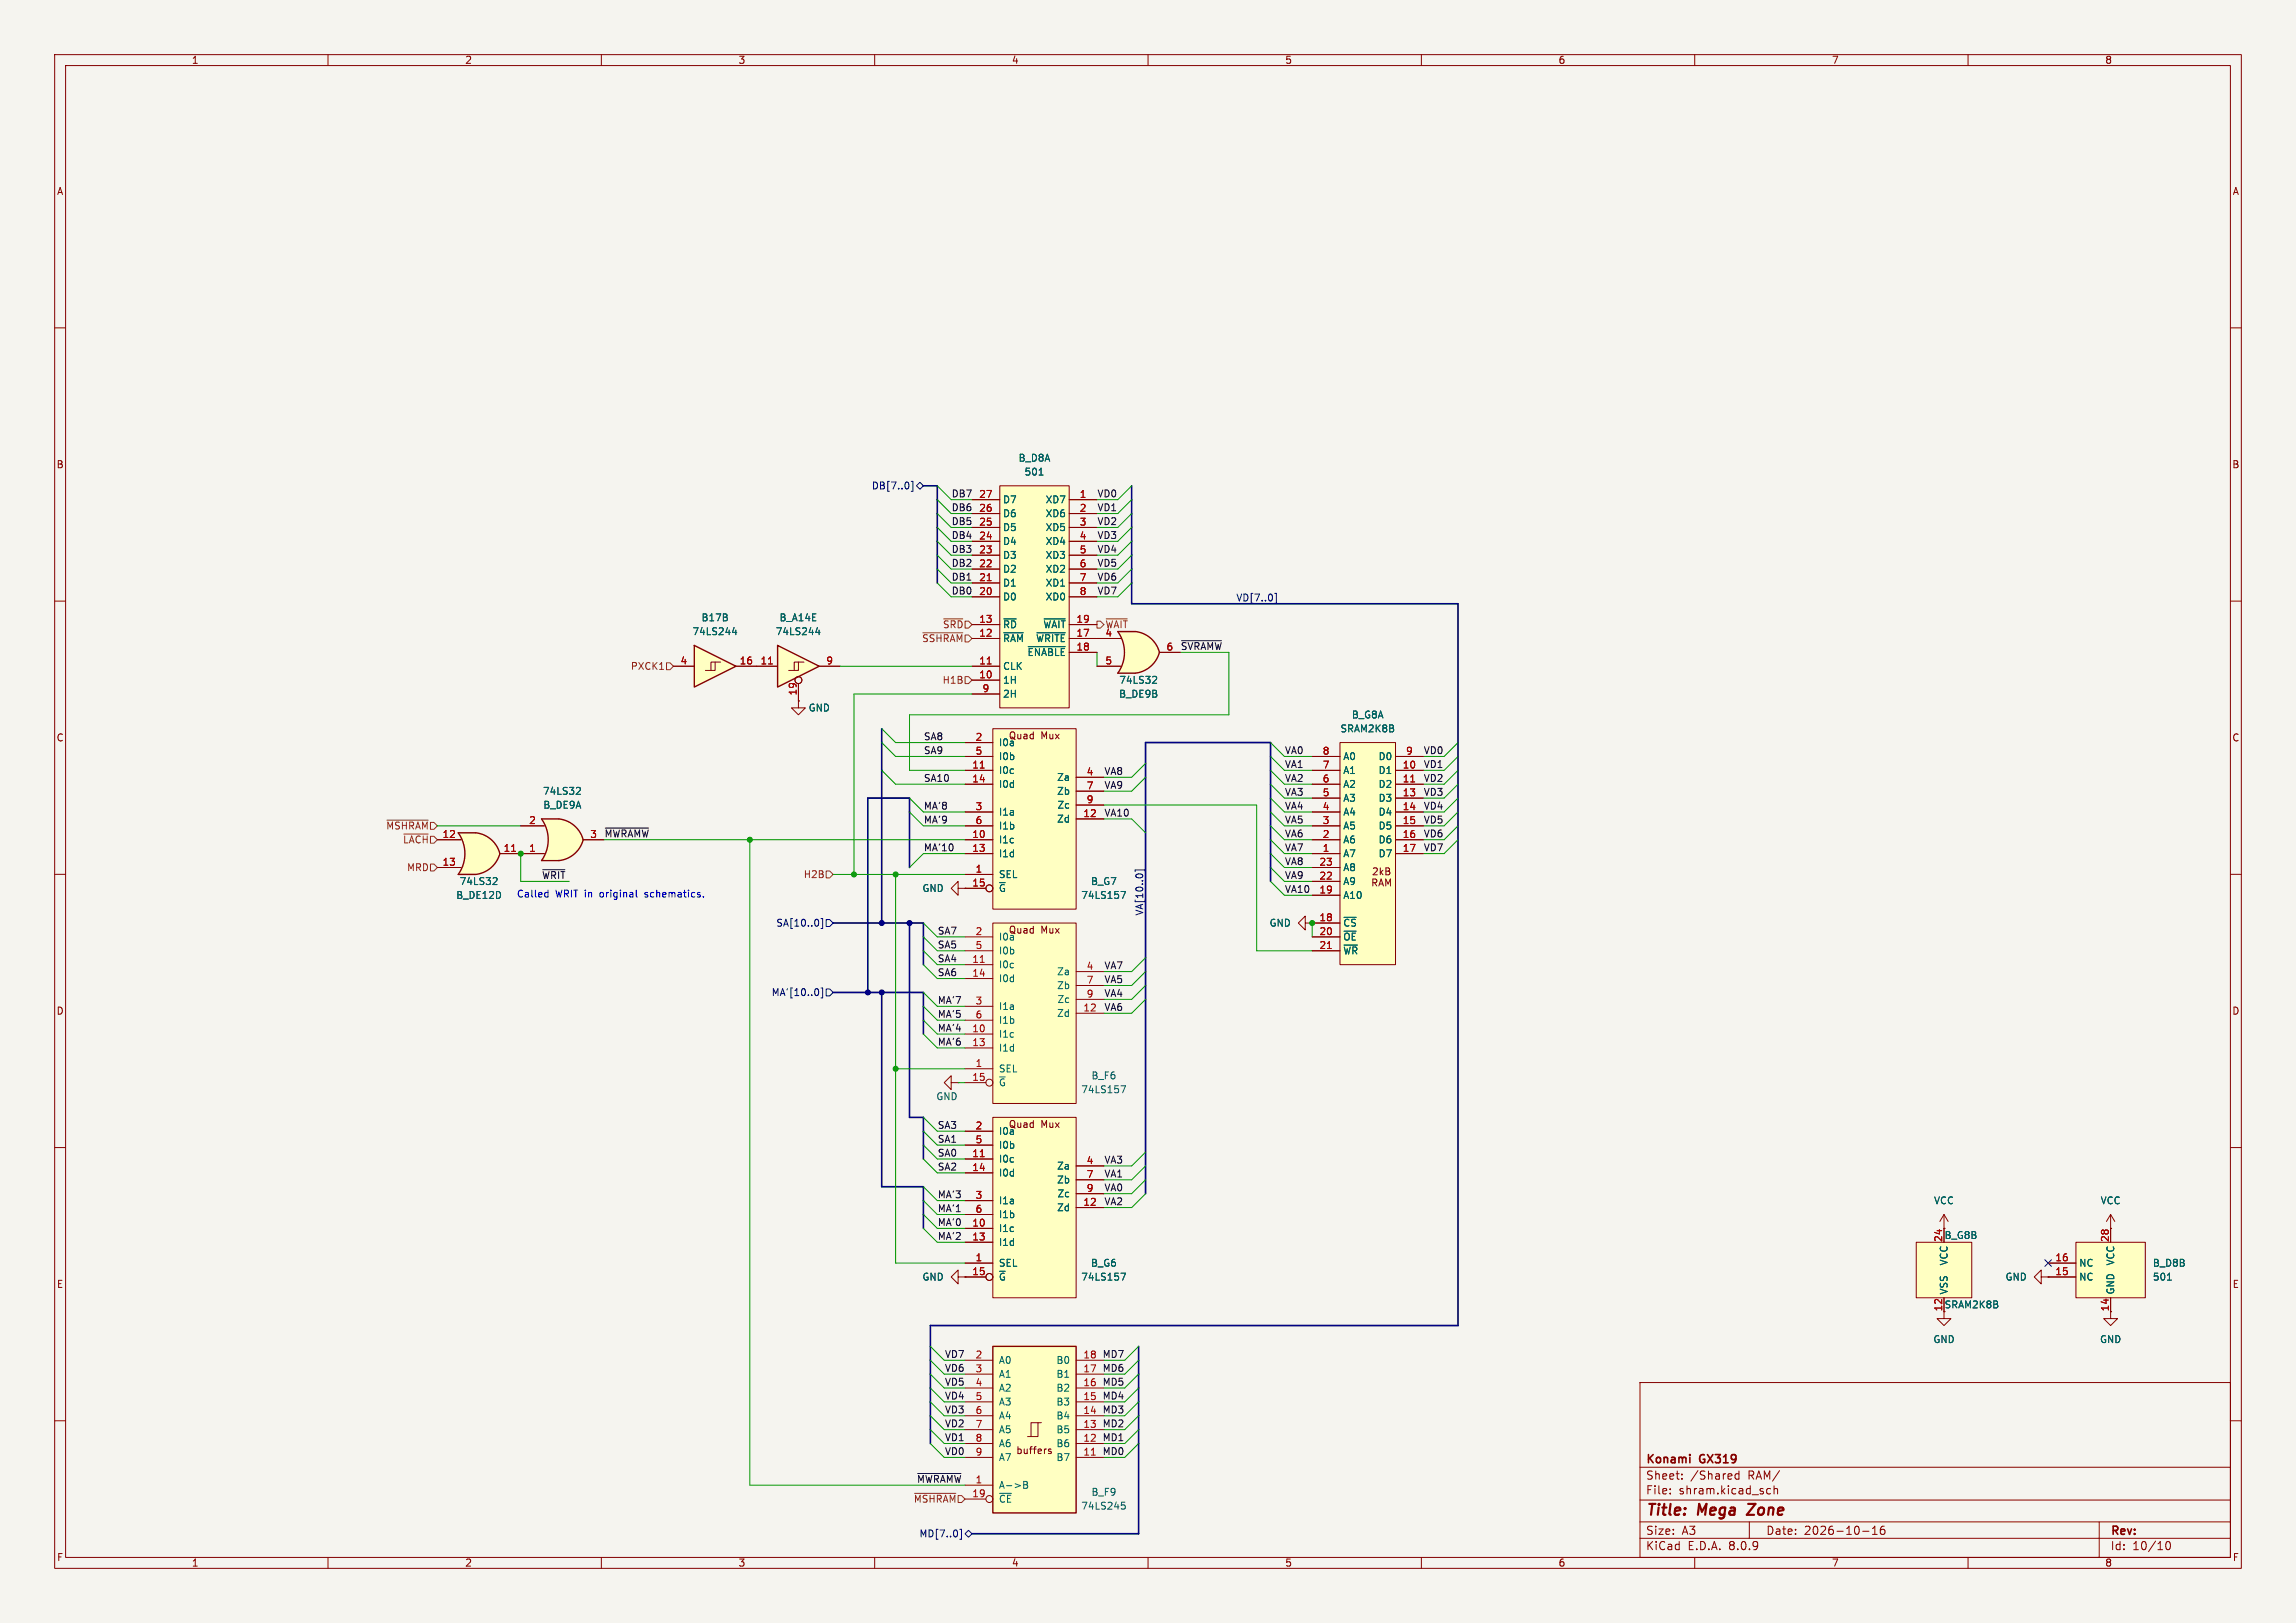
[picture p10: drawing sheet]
<svg xmlns="http://www.w3.org/2000/svg" width="420mm" height="297mm" viewBox="0 0 420 297" stroke-linecap="round" stroke-linejoin="round" font-family="sans-serif">
<defs><g id="words">
<g font-size="2.8" fill="#840000">
<text x="301" y="277.9">Title:</text>
<text x="310.6" y="277.9">Mega</text>
<text x="320.6" y="277.9">Zone</text>
</g>
<g font-size="2.1" fill="#840000">
<text x="301" y="268.2">Konami</text>
<text x="311" y="268.2">GX319</text>
<text x="301" y="273.7">File:</text>
<text x="301" y="271">Sheet:</text>
<text x="307.1" y="273.7">shram.kicad_sch</text>
<text x="309.2" y="271">/Shared</text>
<text x="319.8" y="271">RAM/</text>
<text x="301" y="281.1">Size:</text>
<text x="307.6" y="281.1">A3</text>
<text x="323" y="281.1">Date:</text>
<text x="330" y="281.1">2026-10-16</text>
<text x="386" y="281.3">Rev:</text>
<text x="301" y="283.9">KiCad</text>
<text x="308.7" y="283.9">E.D.A.</text>
<text x="316.3" y="283.9">8.0.9</text>
<text x="386" y="283.9">Id:</text>
<text x="390.1" y="283.9">10/10</text>
</g>
<g font-size="1.8" fill="#840000">
<text x="35" y="11.9">1</text>
<text x="85" y="11.9">2</text>
<text x="135" y="11.9">3</text>
<text x="185" y="11.9">4</text>
<text x="235" y="11.9">5</text>
<text x="285" y="11.9">6</text>
<text x="335" y="11.9">7</text>
<text x="385" y="11.9">8</text>
<text x="10.3" y="35.9">A</text>
<text x="408.3" y="35.9">A</text>
<text x="10.3" y="85.9">B</text>
<text x="408.2" y="85.9">B</text>
<text x="10.3" y="135.9">C</text>
<text x="184.4" y="135.5">Quad</text>
<text x="190.4" y="135.5">Mux</text>
<text x="408.2" y="135.9">C</text>
<text x="184.4" y="171.1">Quad</text>
<text x="190.4" y="171.1">Mux</text>
<text x="10.3" y="185.9">D</text>
<text x="408.2" y="185.9">D</text>
<text x="184.4" y="206.6">Quad</text>
<text x="190.4" y="206.6">Mux</text>
<text x="10.3" y="235.9">E</text>
<text x="408.3" y="235.9">E</text>
<text x="185.8" y="266.3">buffers</text>
<text x="10.3" y="285.9">F</text>
<text x="35" y="286.9">1</text>
<text x="85" y="286.9">2</text>
<text x="135" y="286.9">3</text>
<text x="185" y="286.9">4</text>
<text x="235" y="286.9">5</text>
<text x="285" y="286.9">6</text>
<text x="335" y="286.9">7</text>
<text x="385" y="286.9">8</text>
<text x="408.3" y="285.9">F</text>
</g>
<g font-size="1.8" fill="#000084">
<text x="159.4" y="89.8">DB[7..0]</text>
<text x="226.1" y="110.1">VD[7..0]</text>
<text x="209.2" y="167.6" transform="rotate(-90 209.2 167.6)">VA[10..0]</text>
<text x="141.9" y="169.8">SA[10..0]</text>
<text x="141.1" y="182.5">MA'[10..0]</text>
<text x="168.1" y="281.5">MD[7..0]</text>
</g>
<g font-size="1.8" fill="#006464">
<text x="186.2" y="84.7">B_D8A</text>
<text x="187.3" y="87.2">501</text>
<text x="183.4" y="94.8">D6</text>
<text x="183.4" y="92.3">D7</text>
<text x="191.2" y="92.3">XD7</text>
<text x="191.2" y="94.8">XD6</text>
<text x="183.4" y="99.9">D4</text>
<text x="183.4" y="97.4">D5</text>
<text x="191.2" y="97.4">XD5</text>
<text x="191.2" y="99.9">XD4</text>
<text x="183.4" y="107.5">D1</text>
<text x="183.4" y="105">D2</text>
<text x="183.4" y="102.5">D3</text>
<text x="191.2" y="102.5">XD3</text>
<text x="191.2" y="105">XD2</text>
<text x="191.2" y="107.5">XD1</text>
<text x="128.2" y="113.9">B17B</text>
<text x="142.5" y="113.9">B_A14E</text>
<text x="183.4" y="110.1">D0</text>
<text x="191.2" y="110.1">XD0</text>
<text x="126.6" y="116.4">74LS244</text>
<text x="141.8" y="116.4">74LS244</text>
<text x="183.4" y="117.7">~{RAM}~{WRITE}</text>
<text x="183.4" y="115.2">~{RD}</text>
<text x="190.8" y="115.2">~{WAIT}</text>
<text x="183.4" y="125.3">1H</text>
<text x="183.4" y="122.8">CLK</text>
<text x="187.9" y="120.2">~{ENABLE}</text>
<text x="204.6" y="125.3">74LS32</text>
<text x="147.8" y="130.4">GND</text>
<text x="183.4" y="127.9">2H</text>
<text x="204.6" y="127.9">B_DE9B</text>
<text x="247.2" y="131.7">B_G8A</text>
<text x="182.6" y="136.8">I0a</text>
<text x="245.1" y="134.2">SRAM2K8B</text>
<text x="182.6" y="141.8">I0c</text>
<text x="182.6" y="139.3">I0b</text>
<text x="193.3" y="143.1">Za</text>
<text x="245.6" y="141.8">A1</text>
<text x="245.6" y="139.3">A0</text>
<text x="252.1" y="141.8">D1</text>
<text x="252.1" y="139.3">D0</text>
<text x="99.2" y="145.6">74LS32</text>
<text x="99.3" y="148.2">B_DE9A</text>
<text x="182.6" y="144.4">I0d</text>
<text x="182.6" y="149.5">I1a</text>
<text x="193.3" y="145.6">Zb</text>
<text x="193.3" y="148.2">Zc</text>
<text x="245.6" y="149.5">A4</text>
<text x="245.6" y="146.9">A3</text>
<text x="245.6" y="144.4">A2</text>
<text x="252.1" y="144.4">D2</text>
<text x="252.1" y="146.9">D3</text>
<text x="252.1" y="149.5">D4</text>
<text x="182.6" y="154.5">I1c</text>
<text x="182.6" y="152">I1b</text>
<text x="193.3" y="150.7">Zd</text>
<text x="245.6" y="154.5">A6</text>
<text x="245.6" y="152">A5</text>
<text x="252.1" y="152">D5</text>
<text x="252.1" y="154.5">D6</text>
<text x="182.6" y="160.9">SEL</text>
<text x="182.6" y="157.1">I1d</text>
<text x="245.6" y="157.1">A7</text>
<text x="245.6" y="159.6">A8</text>
<text x="252.1" y="157.1">D7</text>
<text x="83.4" y="164.7">B_DE12D</text>
<text x="84" y="162.2">74LS32</text>
<text x="168.6" y="163.4">GND</text>
<text x="182.6" y="163.4">~{G}</text>
<text x="197.7" y="164.7">74LS157</text>
<text x="199.5" y="162.2">B_G7</text>
<text x="245.6" y="164.7">A10</text>
<text x="245.6" y="162.2">A9</text>
<text x="182.6" y="172.3">I0a</text>
<text x="232.1" y="169.8">GND</text>
<text x="245.6" y="169.8">~{CS}</text>
<text x="245.6" y="172.3">~{OE}</text>
<text x="182.6" y="177.4">I0c</text>
<text x="182.6" y="179.9">I0d</text>
<text x="182.6" y="174.9">I0b</text>
<text x="193.3" y="178.7">Za</text>
<text x="245.6" y="174.9">~{WR}</text>
<text x="182.6" y="185">I1a</text>
<text x="193.3" y="181.2">Zb</text>
<text x="193.3" y="183.7">Zc</text>
<text x="182.6" y="190.1">I1c</text>
<text x="182.6" y="187.6">I1b</text>
<text x="193.3" y="186.3">Zd</text>
<text x="182.6" y="196.4">SEL</text>
<text x="182.6" y="192.6">I1d</text>
<text x="199.6" y="197.7">B_F6</text>
<text x="171.2" y="201.5">GND</text>
<text x="182.6" y="199">~{G}</text>
<text x="197.7" y="200.3">74LS157</text>
<text x="182.6" y="207.9">I0a</text>
<text x="182.6" y="213">I0c</text>
<text x="182.6" y="215.5">I0d</text>
<text x="182.6" y="210.4">I0b</text>
<text x="193.3" y="214.2">Za</text>
<text x="182.6" y="220.6">I1a</text>
<text x="193.3" y="221.8">Zd</text>
<text x="193.3" y="216.8">Zb</text>
<text x="193.3" y="219.3">Zc</text>
<text x="353.7" y="220.6">VCC</text>
<text x="384.2" y="220.6">VCC</text>
<text x="182.6" y="225.7">I1c</text>
<text x="182.6" y="223.1">I1b</text>
<text x="355.6" y="226.9">B_G8B</text>
<text x="182.6" y="232">SEL</text>
<text x="182.6" y="228.2">I1d</text>
<text x="199.5" y="232">B_G6</text>
<text x="356.5" y="231.7" transform="rotate(-90 356.5 231.7)">VCC</text>
<text x="380.2" y="232">NC</text>
<text x="386.9" y="231.7" transform="rotate(-90 386.9 231.7)">VCC</text>
<text x="393.7" y="232">B_D8B</text>
<text x="168.6" y="234.5">GND</text>
<text x="182.6" y="234.5">~{G}</text>
<text x="197.7" y="234.5">74LS157</text>
<text x="355.6" y="239.6">SRAM2K8B</text>
<text x="356.5" y="237" transform="rotate(-90 356.5 237)">VSS</text>
<text x="366.8" y="234.5">GND</text>
<text x="380.2" y="234.5">NC</text>
<text x="386.9" y="237" transform="rotate(-90 386.9 237)">GND</text>
<text x="393.7" y="234.5">501</text>
<text x="353.6" y="246">GND</text>
<text x="384" y="246">GND</text>
<text x="182.6" y="249.8">A0</text>
<text x="193.2" y="249.8">B0</text>
<text x="182.6" y="252.3">A1</text>
<text x="182.6" y="254.9">A2</text>
<text x="182.6" y="257.4">A3</text>
<text x="193.2" y="257.4">B3</text>
<text x="193.2" y="254.9">B2</text>
<text x="193.2" y="252.3">B1</text>
<text x="182.6" y="259.9">A4</text>
<text x="182.6" y="262.5">A5</text>
<text x="193.2" y="262.5">B5</text>
<text x="193.2" y="259.9">B4</text>
<text x="182.6" y="265">A6</text>
<text x="182.6" y="267.6">A7</text>
<text x="193.2" y="267.6">B7</text>
<text x="193.2" y="265">B6</text>
<text x="182.6" y="272.6">A-&gt;B</text>
<text x="182.6" y="275.2">~{CE}</text>
<text x="199.6" y="273.9">B_F9</text>
<text x="197.7" y="276.5">74LS245</text>
</g>
<g font-size="1.8" fill="#0f0f0f">
<text x="174" y="91.1">DB7</text>
<text x="174" y="93.6">DB6</text>
<text x="200.7" y="93.6">VD1</text>
<text x="200.7" y="91.1">VD0</text>
<text x="174" y="101.3">DB3</text>
<text x="174" y="96.2">DB5</text>
<text x="174" y="98.7">DB4</text>
<text x="200.7" y="96.2">VD2</text>
<text x="200.7" y="98.7">VD3</text>
<text x="200.7" y="101.3">VD4</text>
<text x="174" y="103.8">DB2</text>
<text x="174" y="106.3">DB1</text>
<text x="200.7" y="106.3">VD6</text>
<text x="200.7" y="103.8">VD5</text>
<text x="174" y="108.9">DB0</text>
<text x="200.7" y="108.9">VD7</text>
<text x="215.9" y="119">~{SVRAMW}</text>
<text x="168.9" y="135.5">SA8</text>
<text x="168.9" y="138.1">SA9</text>
<text x="168.9" y="143.2">SA10</text>
<text x="201.9" y="141.9">VA8</text>
<text x="234.9" y="140.6">VA1</text>
<text x="234.9" y="143.2">VA2</text>
<text x="234.9" y="138.1">VA0</text>
<text x="260.3" y="140.6">VD1</text>
<text x="260.3" y="143.2">VD2</text>
<text x="260.3" y="138.1">VD0</text>
<text x="168.9" y="148.2">MA'8</text>
<text x="201.9" y="144.4">VA9</text>
<text x="201.9" y="149.5">VA10</text>
<text x="234.9" y="148.2">VA4</text>
<text x="234.9" y="145.7">VA3</text>
<text x="260.3" y="148.2">VD4</text>
<text x="260.3" y="145.7">VD3</text>
<text x="110.5" y="153.3">~{MWRAMW}</text>
<text x="168.9" y="150.8">MA'9</text>
<text x="168.9" y="155.9">MA'10</text>
<text x="234.9" y="153.3">VA6</text>
<text x="234.9" y="155.9">VA7</text>
<text x="234.9" y="150.8">VA5</text>
<text x="260.3" y="155.9">VD7</text>
<text x="260.3" y="150.8">VD5</text>
<text x="260.3" y="153.3">VD6</text>
<text x="99.1" y="160.9">~{WRIT}</text>
<text x="234.9" y="158.4">VA8</text>
<text x="234.9" y="160.9">VA9</text>
<text x="234.9" y="163.5">VA10</text>
<text x="171.4" y="171.1">SA7</text>
<text x="171.4" y="173.6">SA5</text>
<text x="171.4" y="176.2">SA4</text>
<text x="171.4" y="178.7">SA6</text>
<text x="201.9" y="180">VA5</text>
<text x="201.9" y="177.5">VA7</text>
<text x="171.4" y="183.8">MA'7</text>
<text x="201.9" y="185.1">VA6</text>
<text x="201.9" y="182.5">VA4</text>
<text x="171.4" y="186.3">MA'5</text>
<text x="171.4" y="188.9">MA'4</text>
<text x="171.4" y="191.4">MA'6</text>
<text x="171.4" y="206.7">SA3</text>
<text x="171.4" y="209.2">SA1</text>
<text x="171.4" y="211.7">SA0</text>
<text x="171.4" y="214.3">SA2</text>
<text x="201.9" y="213">VA3</text>
<text x="201.9" y="215.6">VA1</text>
<text x="171.4" y="221.9">MA'1</text>
<text x="171.4" y="219.4">MA'3</text>
<text x="201.9" y="218.1">VA0</text>
<text x="201.9" y="220.6">VA2</text>
<text x="171.4" y="224.4">MA'0</text>
<text x="171.4" y="227">MA'2</text>
<text x="172.8" y="251.1">VD6</text>
<text x="172.8" y="248.6">VD7</text>
<text x="201.6" y="248.6">MD7</text>
<text x="201.6" y="251.1">MD6</text>
<text x="172.8" y="253.7">VD5</text>
<text x="172.8" y="256.2">VD4</text>
<text x="201.6" y="256.2">MD4</text>
<text x="201.6" y="253.7">MD5</text>
<text x="172.8" y="261.3">VD2</text>
<text x="172.8" y="263.8">VD1</text>
<text x="172.8" y="258.7">VD3</text>
<text x="201.6" y="261.3">MD2</text>
<text x="201.6" y="258.7">MD3</text>
<text x="201.6" y="263.8">MD1</text>
<text x="172.8" y="266.4">VD0</text>
<text x="201.6" y="266.4">MD0</text>
<text x="167.6" y="271.4">~{MWRAMW}1</text>
</g>
<g font-size="1.8" fill="#a90000">
<text x="179" y="93.7">26</text>
<text x="179" y="91.2">27</text>
<text x="197.4" y="91.2">1</text>
<text x="197.4" y="93.7">2</text>
<text x="179" y="101.3">23</text>
<text x="179" y="98.8">24</text>
<text x="179" y="96.3">25</text>
<text x="197.4" y="96.3">3</text>
<text x="197.4" y="98.8">4</text>
<text x="197.4" y="101.3">5</text>
<text x="179" y="106.4">21</text>
<text x="179" y="103.9">22</text>
<text x="197.4" y="103.9">6</text>
<text x="197.4" y="106.4">7</text>
<text x="179" y="109">20</text>
<text x="197.4" y="109">8</text>
<text x="179" y="116.6">12</text>
<text x="179" y="114">13</text>
<text x="196.8" y="116.6">17</text>
<text x="196.8" y="119.1">18</text>
<text x="196.8" y="114">19</text>
<text x="202.1" y="116.6">4</text>
<text x="213.3" y="119.1">6</text>
<text x="124.4" y="121.7">4</text>
<text x="135.2" y="121.7">16</text>
<text x="139" y="121.7">11</text>
<text x="151.1" y="121.7">9</text>
<text x="179" y="124.2">10</text>
<text x="179" y="121.7">11</text>
<text x="202.1" y="121.7">5</text>
<text x="145.8" y="127.4" transform="rotate(-90 145.8 127.4)">19</text>
<text x="179.6" y="126.7">9</text>
<text x="178.4" y="135.6">2</text>
<text x="177.8" y="140.7">11</text>
<text x="177.8" y="143.3">14</text>
<text x="178.4" y="138.2">5</text>
<text x="198.7" y="142">4</text>
<text x="241.9" y="143.3">6</text>
<text x="241.9" y="140.7">7</text>
<text x="241.9" y="138.2">8</text>
<text x="256.5" y="140.7">10</text>
<text x="256.5" y="143.3">11</text>
<text x="257.1" y="138.2">9</text>
<text x="178.4" y="148.3">3</text>
<text x="198.1" y="149.6">12</text>
<text x="198.7" y="144.5">7</text>
<text x="198.7" y="147.1">9</text>
<text x="241.9" y="148.3">4</text>
<text x="241.9" y="145.8">5</text>
<text x="256.5" y="145.8">13</text>
<text x="256.5" y="148.3">14</text>
<text x="80.9" y="153.4">12</text>
<text x="92" y="156">11</text>
<text x="96.7" y="156">1</text>
<text x="96.7" y="150.9">2</text>
<text x="107.9" y="153.4">3</text>
<text x="177.8" y="153.4">10</text>
<text x="177.8" y="156">13</text>
<text x="178.4" y="150.9">6</text>
<text x="241.9" y="156">1</text>
<text x="241.9" y="153.4">2</text>
<text x="241.9" y="150.9">3</text>
<text x="256.5" y="150.9">15</text>
<text x="256.5" y="153.4">16</text>
<text x="256.5" y="156">17</text>
<text x="80.9" y="158.5">13</text>
<text x="178.4" y="159.8">1</text>
<text x="241.3" y="161">22</text>
<text x="241.3" y="158.5">23</text>
<text x="177.8" y="162.3">15</text>
<text x="241.3" y="163.6">19</text>
<text x="178.4" y="171.2">2</text>
<text x="178.4" y="173.7">5</text>
<text x="241.3" y="168.7">18</text>
<text x="241.3" y="171.2">20</text>
<text x="241.3" y="173.7">21</text>
<text x="177.8" y="176.3">11</text>
<text x="177.8" y="178.8">14</text>
<text x="198.7" y="177.5">4</text>
<text x="178.4" y="183.9">3</text>
<text x="198.1" y="185.2">12</text>
<text x="198.7" y="180.1">7</text>
<text x="198.7" y="182.6">9</text>
<text x="177.8" y="189">10</text>
<text x="177.8" y="191.5">13</text>
<text x="178.4" y="186.4">6</text>
<text x="177.8" y="197.9">15</text>
<text x="178.4" y="195.3">1</text>
<text x="178.4" y="206.8">2</text>
<text x="178.4" y="209.3">5</text>
<text x="177.8" y="211.8">11</text>
<text x="177.8" y="214.4">14</text>
<text x="198.7" y="213.1">4</text>
<text x="198.7" y="215.6">7</text>
<text x="178.4" y="219.5">3</text>
<text x="178.4" y="222">6</text>
<text x="198.1" y="220.7">12</text>
<text x="198.7" y="218.2">9</text>
<text x="177.8" y="224.5">10</text>
<text x="177.8" y="227.1">13</text>
<text x="355.3" y="227.4" transform="rotate(-90 355.3 227.4)">24</text>
<text x="385.8" y="227.4" transform="rotate(-90 385.8 227.4)">28</text>
<text x="177.8" y="233.4">15</text>
<text x="178.4" y="230.9">1</text>
<text x="375.9" y="233.4">15</text>
<text x="375.9" y="230.9">16</text>
<text x="355.3" y="240.1" transform="rotate(-90 355.3 240.1)">12</text>
<text x="385.8" y="240.1" transform="rotate(-90 385.8 240.1)">14</text>
<text x="178.4" y="248.7">2</text>
<text x="178.4" y="251.2">3</text>
<text x="198.1" y="251.2">17</text>
<text x="198.1" y="248.7">18</text>
<text x="178.4" y="253.7">4</text>
<text x="178.4" y="256.3">5</text>
<text x="198.1" y="256.3">15</text>
<text x="198.1" y="253.7">16</text>
<text x="178.4" y="258.8">6</text>
<text x="178.4" y="261.4">7</text>
<text x="178.4" y="263.9">8</text>
<text x="198.1" y="263.9">12</text>
<text x="198.1" y="261.4">13</text>
<text x="198.1" y="258.8">14</text>
<text x="178.4" y="266.4">9</text>
<text x="198.1" y="266.4">11</text>
<text x="177.8" y="274.1">19</text>
</g>
<g font-size="1.8" fill="#725600">
<text x="168.6" y="117.7">~{SSHRAM}</text>
<text x="172.4" y="115.2">~{SRD}</text>
<text x="202.1" y="115.2">~{WAIT}</text>
<text x="115.3" y="122.8">PXCK1</text>
<text x="172.3" y="125.3">H1B</text>
<text x="70.5" y="152">~{MSHRAM}</text>
<text x="73.6" y="154.5">~{LACH}</text>
<text x="74.4" y="159.6">MRD</text>
<text x="146.9" y="160.9">H2B</text>
<text x="167.1" y="275.2">~{MSHRAM}</text>
</g>
<g font-size="1.8" fill="#0000c2">
<text x="94.5" y="164.4">Called</text>
<text x="101.6" y="164.4">WRIT in</text>
<text x="110" y="164.4">original</text>
<text x="118.4" y="164.4">schematics.</text>
</g>
</g></defs>
<path d="M0 0h420v297h-420z" fill="#f5f4ef" stroke="#f5f4ef" stroke-width=".18"/>
<g fill="none" stroke="#840000" stroke-width=".18">
<path d="M10 10h400v277h-400zM12 12h396v273h-396zM60 10v2M110 10v2M160 10v2M210 10v2M260 10v2M310 10v2M360 10v2M10 60h2M408 60h2M10 110h2"/>
<path d="M408 110h2M10 160h2M408 160h2M10 210h2M408 210h2M300 253h108v32h-108zM10 260h2M300 278.5h108M300 274.5h108M300 268.5h108M305.5 273.2v.2M305.5 272.5v.1"/>
<path d="M307.7 270.5v.2M307.7 269.8v.1M318.1 269.2v1.5M318.1 269.8l-.4-.1-.3 .3v.4l.1 .2h.6M320 278.5v3M323.3 273.3h.6M323.3 272.5h.6M324.5 272.5l.2-.1 .4 .1 .1 .9M324.5 271.9v1.5M342.5 279.7l.4-.4v1.5M344.7 279.3a.59 .59 0 0 0-.8 .6v.6l.2 .2 .4 .1 .2-.2 .1-.5-.1-.2h-.5l-.3 .2M384 278.5v6.5"/>
<path d="M408 260h2M60 285v2M110 285v2M160 285v2M210 285v2M260 285v2M300 281.5h108M310 285v2M340.7 280.2h1.2M342.5 280.8h.9M360 285v2M396.3 282.2l.2-.1a.8 .8 0 0 1 .5 .7 .8 .8 0 0 1-.5 .8l-.2-.2-.1-.4z"/>
</g>
<path d="M321.1 275.2l-1.6 2h1.4" fill="none" stroke="#840000" stroke-width=".4"/>
<path d="M181.6 168.9h15.2v33h-15.2z" fill="#ffffc2"/>
<g fill="none" stroke="#840000" stroke-width=".18">
<path d="M176.5 176.5h5.1M176.5 179.1h5.1M176.5 171.5h5.1M176.5 174h5.1M181.6 168.9h15.2v33h-15.2zM196.8 177.8h5.1M176.5 195.6h5.1M176.5 189.2h5.1M176.5 191.8h5.1M176.5 198.1h3.8M176.5 184.2h5.1M176.5 186.7h5.1"/>
<path d="M196.8 185.4h5.1M196.8 180.3h5.1M196.8 182.9h5.1"/>
<circle cx="181" cy="198.1" r=".63"/>
</g>
<path d="M179.3 176.1h.7" fill="none" stroke="#a90000" stroke-width=".18"/>
<path d="M205 198.7h.9l-.6 1.3" fill="none" stroke="#006464" stroke-width=".18"/>
<path d="M102.3 149.9a5.2 5.2 0 0 1 4.4 3.8l-5 1.3z" fill="#ffffc2" stroke="#ffffc2" stroke-width=".18"/>
<path d="M99.1 149.9h3.1M99.1 157.5h3.1" fill="none" stroke="#ffffc2" stroke-width=".18"/>
<path d="M99.1 149.9h3.1v7.6h-3.1a6.6 6.6 0 0 0 0-7.6z" fill="#ffffc2"/>
<g fill="#ffffc2" stroke="#ffffc2" stroke-width=".18">
<path d="M101.7 152.4l5 1.3a5.1 5.1 0 0 1-4.4 3.8z"/>
<path d="M86.4 154.9l5 1.3a5.2 5.2 0 0 1-4.4 3.8z"/>
</g>
<path d="M99.1 149.9h3.1a5.2 5.2 0 0 1 4.5 3.8 5.1 5.1 0 0 1-4.4 3.8h-3.2a6.6 6.6 0 0 0 0-7.6z" fill="none" stroke="#840000" stroke-width=".25"/>
<path d="M95.2 156.2h4.4M95.2 151.1h4.4M106.7 153.7h3.8" fill="none" stroke="#840000" stroke-width=".18"/>
<path d="M105.6 144.1h.4l.2 .4-.8 .9h.8" fill="none" stroke="#006464" stroke-width=".18"/>
<path d="M83.8 152.4h3.2M83.8 160h3.2" fill="none" stroke="#ffffc2" stroke-width=".18"/>
<path d="M83.8 152.4h3.2v7.6h-3.2a6.7 6.7 0 0 0 0-7.6z" fill="#ffffc2"/>
<g fill="#ffffc2" stroke="#ffffc2" stroke-width=".18">
<path d="M87 152.4a5.1 5.1 0 0 1 4.4 3.8l-4.9 1.3z"/>
<path d="M207.1 118l5 1.4a5.2 5.2 0 0 1-4.4 3.8z"/>
</g>
<path d="M87 152.4h-3.2a6.6 6.6 0 0 1 0 7.6h3.2M87 152.4a5.1 5.1 0 0 1 4.4 3.8M91.4 156.2a5.2 5.2 0 0 1-4.4 3.8" fill="none" stroke="#840000" stroke-width=".25"/>
<path d="M80 153.7h4.3M80 158.8h4.3M91.4 156.2h3.8M175.3 162.6v-1.3l-1.3 1.3 1.3 1.2v-1.2h1.2M176.5 162.6h.1" fill="none" stroke="#840000" stroke-width=".18"/>
<path d="M93.6 155.8h.7" fill="none" stroke="#a90000" stroke-width=".18"/>
<path d="M90.4 160.6l.4 .1 .1 .3-.8 .9h.8" fill="none" stroke="#006464" stroke-width=".18"/>
<path d="M204.5 115.6h3.1M204.5 123.2h3.1" fill="none" stroke="#ffffc2" stroke-width=".18"/>
<path d="M204.5 115.6h3.1v7.6h-3.1a6.7 6.7 0 0 0 0-7.6z" fill="#ffffc2"/>
<path d="M207.7 115.6a5.1 5.1 0 0 1 4.4 3.8l-5 1.3z" fill="#ffffc2" stroke="#ffffc2" stroke-width=".18"/>
<path d="M212.1 119.4a5.2 5.2 0 0 1-4.5 3.8h-3.1a6.6 6.6 0 0 0 0-7.6h3.1a5.1 5.1 0 0 1 4.5 3.8" fill="none" stroke="#840000" stroke-width=".25"/>
<path d="M200.7 116.8h4.3M212.1 119.4h3.8M200.7 121.9h4.3" fill="none" stroke="#840000" stroke-width=".18"/>
<path d="M211 123.8h.5l.1 .3-.8 .9h.8" fill="none" stroke="#006464" stroke-width=".18"/>
<path d="M181.6 133.4h15.2v33h-15.2z" fill="#ffffc2"/>
<g fill="none" stroke="#840000" stroke-width=".18">
<path d="M176.5 135.9h5.1M176.5 138.4h5.1M181.6 133.4h15.2v33h-15.2zM176.5 153.7h5.1M176.5 141h5.1M176.5 156.2h5.1M176.5 143.5h5.1M176.5 148.6h5.1M176.5 151.1h5.1M196.8 149.9h5.1M196.8 142.2h5.1M196.8 144.8h5.1"/>
<path d="M196.8 147.3h5.1M176.5 160h5.1M176.5 162.6h3.8"/>
<circle cx="181" cy="162.6" r=".63"/>
</g>
<path d="M179.3 140.6h.7" fill="none" stroke="#a90000" stroke-width=".18"/>
<path d="M205 163.1h.9l-.6 1.3" fill="none" stroke="#006464" stroke-width=".18"/>
<path d="M182.9 88.9h12.7v40.6h-12.7z" fill="#ffffc2"/>
<g fill="none" stroke="#840000" stroke-width=".18">
<path d="M177.8 91.4h5.1M177.8 94h5.1M177.8 99.1h5.1M177.8 96.5h5.1M182.9 88.9h12.7v40.6h-12.7zM195.6 91.4h5.1M195.6 94h5.1M195.6 99.1h5.1M195.6 96.5h5.1M177.8 116.8h5.1M177.8 114.3h5.1M177.8 109.2h5.1"/>
<path d="M177.8 106.7h5.1M177.8 104.1h5.1M177.8 101.6h5.1M195.6 116.8h5.1M195.6 114.3h5.1M195.6 119.4h5.1M195.6 109.2h5.1M195.6 106.7h5.1M195.6 104.1h5.1M195.6 101.6h5.1M146 128.3v1.2h1.3l-1.3 1.3-1.2-1.3h1.2M146 128.3h.1"/>
<path d="M177.8 124.5h5.1M177.8 121.9h5.1M177.8 127h5.1"/>
</g>
<path d="M180.6 106.3h.7M180.6 121.5h.7" fill="none" stroke="#a90000" stroke-width=".18"/>
<path d="M190.1 86.9h.7M183.6 115.8h3.6M183.6 113.3h2.3M188.1 118.3h6.7M189.7 115.8h5.1M191 113.3h3.8" fill="none" stroke="#006464" stroke-width=".18"/>
<path d="M142.2 118.1l7.7 3.8-7.7 3.8z" fill="#ffffc2"/>
<path d="M142.2 118.1l7.7 3.8-7.7 3.8z" fill="none" stroke="#840000" stroke-width=".25"/>
<g fill="none" stroke="#840000" stroke-width=".18">
<path d="M138.4 121.9h3.8M146 121.2v1.5h-1.7M146 125.1v3.2M147.1 121.2h-1.8v1.5M149.9 121.9h3.8M175.3 233.7v-1.3l-1.3 1.3 1.3 1.2v-1.2h1.2M176.5 233.7h.1"/>
<circle cx="146" cy="124.5" r=".63"/>
</g>
<path d="M140.6 121.5h.7" fill="none" stroke="#a90000" stroke-width=".18"/>
<path d="M149.5 114.8l-.3 .9h.8M149.8 115.3v.8" fill="none" stroke="#006464" stroke-width=".18"/>
<path d="M181.6 204.5h15.2v33h-15.2z" fill="#ffffc2"/>
<g fill="none" stroke="#840000" stroke-width=".18">
<path d="M174 198.1v-1.2l-1.3 1.2 1.3 1.3v-1.3h1.3M175.3 198.1h.1M176.5 212.1h5.1M176.5 214.6h5.1M176.5 207h5.1M176.5 219.7h5.1M176.5 209.6h5.1M181.6 204.5h15.2v33h-15.2zM196.8 213.4h5.1M196.8 215.9h5.1M196.8 218.4h5.1M176.5 231.1h5.1"/>
<path d="M176.5 224.8h5.1M176.5 227.3h5.1M176.5 233.7h3.8M176.5 222.2h5.1M196.8 221h5.1"/>
<circle cx="181" cy="233.7" r=".63"/>
</g>
<path d="M179.3 211.7h.7" fill="none" stroke="#a90000" stroke-width=".18"/>
<path d="M205 233h.9l-.6 1.3" fill="none" stroke="#006464" stroke-width=".18"/>
<path d="M127 118.1l7.6 3.8-7.6 3.8z" fill="#ffffc2"/>
<path d="M127 118.1l7.6 3.8-7.6 3.8z" fill="none" stroke="#840000" stroke-width=".25"/>
<path d="M123.2 121.9h3.8M130.8 121.2v1.5h-1.8M131.8 121.2h-1.8v1.5M134.6 121.9h3.8M238.8 168.9v-1.3l-1.3 1.3 1.3 1.3v-1.3h1.2M240 168.9h.1" fill="none" stroke="#840000" stroke-width=".18"/>
<path d="M134.3 114.8l-.3 .9h.8M134.6 115.3v.8" fill="none" stroke="#006464" stroke-width=".18"/>
<path d="M245.1 135.9h10.2v40.6h-10.2z" fill="#ffffc2"/>
<g fill="none" stroke="#840000" stroke-width=".18">
<path d="M240 138.4h5.1M245.1 135.9h10.2v40.6h-10.2zM255.3 138.4h5M240 156.2h5.1M240 141h5.1M240 143.5h5.1M240 146.1h5.1M240 148.6h5.1M240 151.1h5.1M240 153.7h5.1M240 158.8h5.1M251.2 158.9l.5-.1 .2 .4-.7 .9h.7"/>
<path d="M252.5 158.8v1.3M252.6 159.6l.4 .5M253 159.2l-.5 .5M253.5 158.8h.4l.3 .3-.3 .3 .3 .1v.3l-.2 .3h-.5zM253.5 159.4h.4M255.3 156.2h5M255.3 141h5M255.3 143.5h5M255.3 146.1h5M255.3 148.6h5M255.3 151.1h5M255.3 153.7h5"/>
<path d="M240 168.9h5.1M240 163.8h5.1M240 171.5h5.1M240 174h5.1M240 161.3h5.1M251.1 161.5h.6l.2-.2-.1-.3-.7-.1v1.2M251.4 161.5l.5 .6M252.2 162.1l.4-1.2 .5 1.2M252.3 161.8h.6M253.5 162.1v-1.2l.4 .9 .4-.9v1.2"/>
</g>
<path d="M258.1 143.1h.7M242.8 173.6h.7" fill="none" stroke="#a90000" stroke-width=".18"/>
<path d="M181.6 246.4h15.2v30.5h-15.2z" fill="#ffffc2"/>
<g fill="none" stroke="#840000" stroke-width=".18">
<path d="M355.6 224.8h.1M355.6 222.2l-.8 1.3M355.6 222.2v2.6M355.6 222.2l.8 1.3M386.1 224.8h.1M386.1 222.2l-.8 1.3M386.1 222.2v2.6M386.1 222.2l.7 1.3M176.5 259.1h5.1M176.5 256.5h5.1M176.5 254h5.1M176.5 251.5h5.1"/>
<path d="M176.5 248.9h5.1M196.8 259.1h5.1M196.8 256.5h5.1M196.8 254h5.1M196.8 251.5h5.1M196.8 248.9h5.1M355.6 240v1.3h1.3l-1.3 1.3-1.3-1.3h1.3M386.1 240v1.3h1.2l-1.2 1.3-1.3-1.3h1.3M176.5 271.8h5.1M176.5 266.7h5.1M176.5 264.2h5.1M176.5 261.6h5.1"/>
<path d="M176.5 274.3h3.8M189.9 260.3h-1.3v2.6M190.5 260.3h-.6v2.6h-1.9M192.3 265.2h-.3l-.2 .1v.2l.5 .1v.3h-.5M196.8 266.7h5.1M196.8 264.2h5.1M196.8 261.6h5.1"/>
<circle cx="181" cy="274.3" r=".63"/>
</g>
<path d="M181.6 246.4h15.2v30.5h-15.2z" fill="none" stroke="#840000" stroke-width=".25"/>
<path d="M187.3 271.1h.4l.2 .2-.2 .4 .2 .1 .1 .3-.3 .3h-.4zM187.3 271.7h.4M205.2 274.9h.6M205.3 275.4h.3l.2 .2v.4l-.5 .2" fill="none" stroke="#006464" stroke-width=".18"/>
<path d="M199.6 266.3h.8" fill="none" stroke="#a90000" stroke-width=".18"/>
<path d="M350.5 227.3h10.2v10.2h-10.2z" fill="#ffffc2"/>
<path d="M350.5 227.3h10.2v10.2h-10.2zM355.6 224.8v2.5M355.6 237.5v2.5M373.4 233.7v-1.3l-1.3 1.3 1.3 1.2v-1.2h1.2M374.6 233.7h.1" fill="none" stroke="#840000" stroke-width=".18"/>
<path d="M379.7 227.3h12.7v10.2h-12.7z" fill="#ffffc2"/>
<g fill="none" stroke="#840000" stroke-width=".18">
<path d="M177.8 91.4h5.1M177.8 94h5.1M177.8 99.1h5.1M177.8 96.5h5.1M195.6 91.4h5.1M195.6 94h5.1M195.6 99.1h5.1M195.6 96.5h5.1M177.8 116.8h5.1M177.8 114.3h5.1M177.8 109.2h5.1M177.8 106.7h5.1"/>
<path d="M177.8 104.1h5.1M177.8 101.6h5.1M195.6 116.8h9.4M195.6 119.4h5.1M195.6 114.3h5.1M195.6 109.2h5.1M195.6 106.7h5.1M195.6 104.1h5.1M195.6 101.6h5.1M212.1 119.4h3.8M123.2 121.9h3.8M134.6 121.9h7.6"/>
<path d="M146 128.3h.1M146 125.1v3.2M149.9 121.9h3.8M176.5 135.9h5.1M176.5 138.4h5.1M177.8 121.9h5.1M177.8 124.5h5.1M177.8 127h5.1M200.7 121.9h4.3M240 138.4h5.1M255.3 138.4h5M80 153.7h4.3"/>
<path d="M80 158.8h4.3M91.4 156.2h8.2M95.2 151.1h4.4M106.7 153.7h3.8M176.5 156.2h5.1M176.5 151.1h5.1M176.5 153.7h5.1M176.5 141h5.1M176.5 143.5h5.1M176.5 148.6h5.1M196.8 149.9h5.1M196.8 142.2h5.1"/>
<path d="M196.8 144.8h5.1M196.8 147.3h5.1M240 156.2h5.1M240 151.1h5.1M240 153.7h5.1M240 158.8h5.1M240 141h5.1M240 143.5h5.1M240 148.6h5.1M240 146.1h5.1M255.3 156.2h5M255.3 151.1h5"/>
<path d="M255.3 153.7h5M255.3 141h5M255.3 143.5h5M255.3 148.6h5M255.3 146.1h5M176.5 162.6h.1M176.5 160h5.1M176.5 162.6h3.8M240 168.9h.1M240 168.9h5.1M240 163.8h5.1M240 171.5h5.1"/>
<path d="M240 174h5.1M240 161.3h5.1M176.5 212.1h5.1M176.5 214.6h5.1M176.5 207h5.1M176.5 219.7h5.1M176.5 209.6h5.1M196.8 213.4h5.1M196.8 215.9h5.1M196.8 218.4h5.1M176.5 233.7h.1M176.5 233.7h3.8"/>
<path d="M176.5 231.1h5.1M176.5 224.8h5.1M176.5 227.3h5.1M176.5 222.2h5.1M196.8 221h5.1M355.6 224.8h.1M355.6 224.8v2.5M355.6 237.5v2.5M374.6 233.7h.1M374.6 233.7h5.1M374.6 231.1h5.1M379.7 227.3h12.7v10.2h-12.7z"/>
<path d="M386.1 224.8h.1M386.1 224.8v2.5M386.1 237.5v2.5"/>
<circle cx="146" cy="124.5" r=".63"/>
<circle cx="181" cy="162.6" r=".63"/>
<circle cx="181" cy="233.7" r=".63"/>
</g>
<g fill="none" stroke="#006464" stroke-width=".18">
<path d="M190.1 86.9h.7M134.3 114.8l-.3 .9h.8M134.6 115.3v.8M149.5 114.8l-.3 .9h.8M149.8 115.3v.8M183.6 115.8h3.6M183.6 113.3h2.3M188.1 118.3h6.7M189.7 115.8h5.1M191 113.3h3.8M211 123.8h.5l.1 .3-.8 .9h.8M105.6 144.1h.4l.2 .4-.8 .9h.8"/>
<path d="M90.4 160.6l.4 .1 .1 .3-.8 .9h.8M205 163.1h.9l-.6 1.3M205 233h.9l-.6 1.3M396.5 234.3h.7"/>
</g>
<g fill="none" stroke="#000084" stroke-width=".18">
<path d="M166.7 88.1h.3v1.8h-.3M167.6 88.9l.7-.6 .6 .6-.6 .6zM233.2 108.6h.3v1.8h-.3M207.6 159.5v-.3h1.9v.3M149.7 168.5v.7M150.2 168.1h.3v1.8h-.3M151.1 168.3h.7l.6 .6-.6 .6h-.7zM149.4 180.9a.79 .79 0 0 1 0 1.3M150.2 180.8h.3v1.8h-.3M151.1 181h.7l.6 .6-.6 .6h-.7zM374 230.5l1.3 1.2M375.3 230.5l-1.3 1.2"/>
<path d="M175.6 279.9h.3v1.8h-.3M176.5 280.7l.7-.7 .6 .7-.6 .6z"/>
</g>
<path d="M168.8 115.8h7.3M172.6 113.3h3.5M200.7 113.7h.6l.6 .6-.6 .6h-.6zM202.3 113.3h3.9M120.7 122.5h.7M121.9 121.3h.7l.6 .6-.6 .7h-.7zM176.5 123.8h.7l.6 .7-.6 .6h-.7zM70.8 150.1h7.5M73.9 152.6h4.4M78.7 158.1h.7l.6 .7-.6 .6h-.7zM151.1 159.4h.7l.6 .6-.6 .7h-.7zM167.3 273.3h7.5" fill="none" stroke="#725600" stroke-width=".18"/>
<path d="M216.1 117.2h7.3M99.3 159.2h4M110.7 151.5h7.9M167.9 269.6h7.9" fill="none" stroke="#0f0f0f" stroke-width=".18"/>
<path d="M99.9 163.3l.3 .1M100.2 162.9v1.3M100.2 164.1l-.3 .1M116.4 162.9v1.1l.2 .2M128.7 164v.2" fill="none" stroke="#0000c2" stroke-width=".18"/>
<path d="M168.9 88.9h2.5v17.8M207 88.9v21.6h59.7v132.1h-96.5v21.6M161.3 133.4v35.5M166.4 158.8v-12.7h-7.7v35.5M152.4 168.9h16.5v7.6M166.4 168.9v35.6h2.5v7.6M232.4 161.3v-25.4h-22.9v82.5M152.4 181.6h16.5v7.6M161.3 181.6v35.6h7.6v7.6M208.3 246.4v34.3h-30.5" fill="none" stroke="#000084" stroke-width=".3"/>
<g fill="none" stroke="#009600" stroke-width=".18">
<path d="M171.4 99.1l2.6 2.5h3.8M171.4 96.5l2.6 2.6h3.8M171.4 91.4l2.6 2.6h3.8M171.4 88.9l2.6 2.5h3.8M171.4 94l2.6 2.5h3.8M207 99.1l-2.5 2.5h-3.8M207 96.5l-2.5 2.6h-3.8M207 91.4l-2.5 2.6h-3.8M207 88.9l-2.5 2.5h-3.8M207 94l-2.5 2.5h-3.8M171.4 104.1l2.6 2.6h3.8M171.4 106.7l2.6 2.5h3.8"/>
<path d="M171.4 101.6l2.6 2.5h3.8M200.7 119.4v2.5M207 104.1l-2.5 2.6h-3.8M207 106.7l-2.5 2.5h-3.8M207 101.6l-2.5 2.5h-3.8M215.9 119.4h8.9v11.4h-58.4v10.2h10.1M153.7 121.9h24.1M161.3 135.9l2.5 2.5h12.7M161.3 133.4l2.5 2.5h12.7M177.8 127h-21.6v33M209.5 139.7l-2.5 2.5h-5.1M232.4 135.9l2.5 2.5h5.1"/>
<path d="M232.4 138.4l2.5 2.6h5.1M266.7 135.9l-2.5 2.5h-3.9M266.7 138.4l-2.5 2.6h-3.9M80 151.1h15.2M95.2 156.2v5.1h8.9M110.5 153.7h66M137.2 153.7v118.1h39.3M161.3 141l2.5 2.5h12.7M166.4 148.6l2.5 2.5h7.6M166.4 146.1l2.5 2.5h7.6M176.5 156.2h-7.6l-2.5 2.6M201.9 147.3h28v26.7h10.1"/>
<path d="M201.9 149.9h5.1l2.5 2.5M209.5 142.2l-2.5 2.6h-5.1M232.4 148.6l2.5 2.5h5.1M232.4 151.1l2.5 2.6h5.1M232.4 143.5l2.5 2.6h5.1M232.4 146.1l2.5 2.5h5.1M232.4 156.2l2.5 2.6h5.1M232.4 153.7l2.5 2.5h5.1M232.4 158.8l2.5 2.5h5.1M232.4 141l2.5 2.5h5.1M266.7 148.6l-2.5 2.5h-3.9M266.7 151.1l-2.5 2.6h-3.9"/>
<path d="M266.7 143.5l-2.5 2.6h-3.9M266.7 146.1l-2.5 2.5h-3.9M266.7 153.7l-2.5 2.5h-3.9M266.7 141l-2.5 2.5h-3.9M152.4 160h24.1M163.8 160v71.1h12.7M168.9 171.5l2.5 2.5h5.1M168.9 168.9l2.5 2.6h5.1M168.9 176.5l2.5 2.6h5.1M168.9 174l2.5 2.5h5.1M209.5 175.3l-2.5 2.5h-5.1M209.5 177.8l-2.5 2.5h-5.1"/>
<path d="M232.4 161.3l2.5 2.5h5.1M240 168.9v2.6M163.8 195.6h12.7M168.9 184.2l2.5 2.5h5.1M168.9 189.2l2.5 2.6h5.1M168.9 186.7l2.5 2.5h5.1M168.9 181.6l2.5 2.6h5.1M175.3 198.1h1.2M209.5 182.9l-2.5 2.5h-5.1M209.5 180.3l-2.5 2.6h-5.1M168.9 219.7l2.5 2.5h5.1M168.9 207l2.5 2.6h5.1"/>
<path d="M168.9 204.5l2.5 2.5h5.1M168.9 209.6l2.5 2.5h5.1M168.9 212.1l2.5 2.5h5.1M168.9 217.2l2.5 2.5h5.1M209.5 218.4l-2.5 2.6h-5.1M209.5 213.4l-2.5 2.5h-5.1M209.5 215.9l-2.5 2.5h-5.1M209.5 210.8l-2.5 2.6h-5.1M168.9 222.2l2.5 2.6h5.1M168.9 224.8l2.5 2.5h5.1M170.2 246.4l2.5 2.5h3.8M170.2 254l2.5 2.5h3.8"/>
<path d="M170.2 259.1l2.5 2.5h3.8M170.2 256.5l2.5 2.6h3.8M170.2 248.9l2.5 2.6h3.8M170.2 251.5l2.5 2.5h3.8M208.3 246.4l-2.6 2.5h-3.8M208.3 254l-2.6 2.5h-3.8M208.3 259.1l-2.6 2.5h-3.8M208.3 256.5l-2.6 2.6h-3.8M208.3 248.9l-2.6 2.6h-3.8M208.3 251.5l-2.6 2.5h-3.8M170.2 261.6l2.5 2.6h3.8M170.2 264.2l2.5 2.5h3.8"/>
<path d="M208.3 261.6l-2.6 2.6h-3.8M208.3 264.2l-2.6 2.5h-3.8"/>
</g>
<path d="M180.6 106.3h.7M140.6 121.5h.7M180.6 121.5h.7M93.6 155.8h.7M179.3 140.6h.7M258.1 143.1h.7M242.8 173.6h.7M179.3 211.7h.7" fill="none" stroke="#a90000" stroke-width=".18"/>
<g fill="#009600" stroke="#009600" stroke-width=".18">
<circle cx="137.2" cy="153.7" r=".46"/>
<circle cx="156.2" cy="160" r=".46"/>
<circle cx="163.8" cy="160" r=".46"/>
<circle cx="95.2" cy="156.2" r=".46"/>
<circle cx="163.8" cy="195.6" r=".46"/>
<circle cx="240" cy="168.9" r=".46"/>
</g>
<g fill="#000084" stroke="#000084" stroke-width=".18">
<circle cx="161.3" cy="181.6" r=".46"/>
<circle cx="161.3" cy="168.9" r=".46"/>
<circle cx="158.7" cy="181.6" r=".46"/>
<circle cx="166.4" cy="168.9" r=".46"/>
</g>
<use href="#words"/>
</svg>
